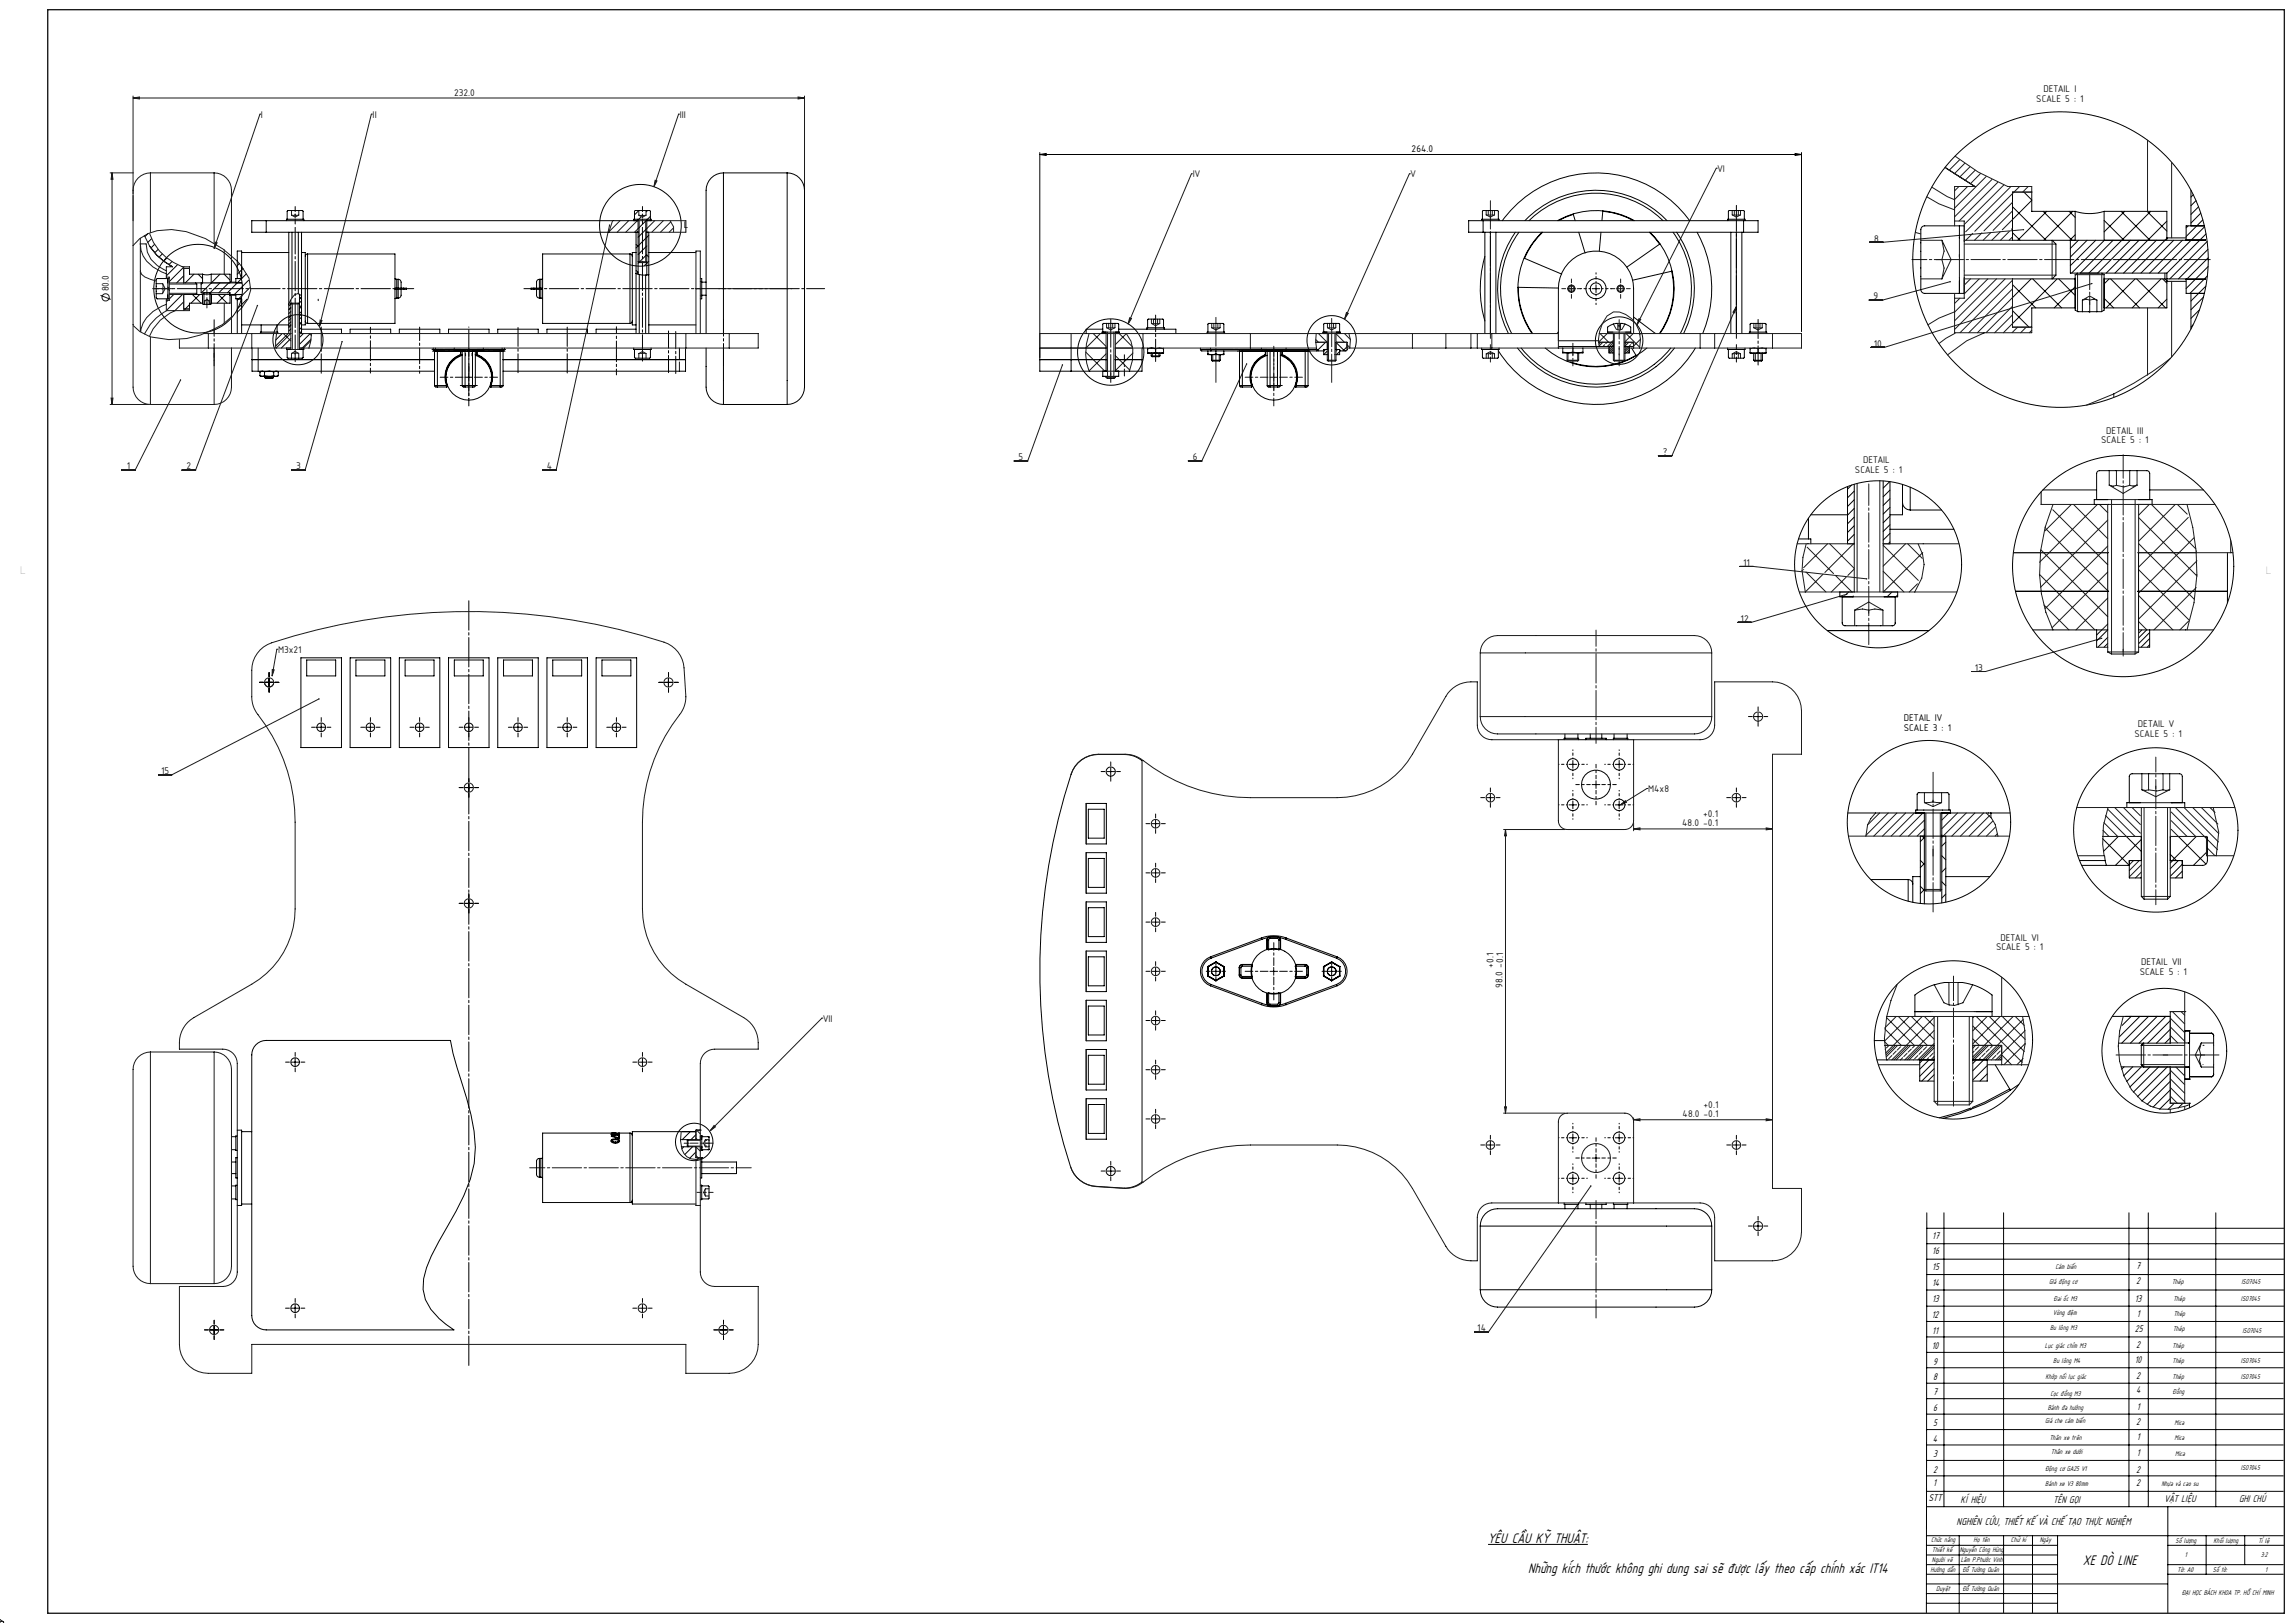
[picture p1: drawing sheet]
<svg xmlns="http://www.w3.org/2000/svg" width="1189mm" height="841mm" viewBox="0 0 1189 841" stroke-linecap="round" stroke-linejoin="round" font-family="sans-serif">
<defs><g id="words">
<g font-size="8">
<text x="771" y="799">YÊU CẦU KỸ THUẬT:</text>
<text x="792" y="815">Những kích thước không ghi dung sai sẽ được lấy theo cấp chính xác IT14</text>
<text x="1080" y="811">XE DÒ LINE</text>
</g>
<text font-size="5.8" x="1014" y="790">NGHIÊN CỨU, THIẾT KẾ VÀ CHẾ TẠO THỰC NGHIỆM</text>
<g font-size="5.6">
<text x="1002" y="642">17</text>
<text x="1002" y="650">16</text>
<text x="1002" y="658">15</text>
<text x="1107" y="658">7</text>
<text x="1107" y="665">2</text>
<text x="1001" y="666">14</text>
<text x="1001" y="674">13</text>
<text x="1107" y="674">13</text>
<text x="1001" y="683">12</text>
<text x="1108" y="683">1</text>
<text x="1002" y="691">11</text>
<text x="1107" y="690">25</text>
<text x="1001" y="699">10</text>
<text x="1107" y="699">2</text>
<text x="1002" y="707">9</text>
<text x="1107" y="706">10</text>
<text x="1002" y="715">8</text>
<text x="1107" y="715">2</text>
<text x="1002" y="723">7</text>
<text x="1107" y="722">4</text>
<text x="1002" y="731">6</text>
<text x="1108" y="731">1</text>
<text x="1002" y="739">5</text>
<text x="1107" y="738">2</text>
<text x="1002" y="747">4</text>
<text x="1108" y="746">1</text>
<text x="1002" y="755">3</text>
<text x="1108" y="754">1</text>
<text x="1002" y="763">2</text>
<text x="1107" y="763">2</text>
<text x="1002" y="770">1</text>
<text x="1107" y="770">2</text>
<text x="1000" y="778">STT</text>
<text x="1016" y="779">KÍ HIỆU</text>
<text x="1064" y="779">TÊN GỌI</text>
<text x="1122" y="779">VẬT LIỆU</text>
<text x="1161" y="779">GHI CHÚ</text>
</g>
<g font-size="5.5" fill="#191924">
<text x="10" y="298">L</text>
<text x="1174" y="298">L</text>
</g>
<g font-size="5.4" fill="#191924">
<text x="1059" y="48">DETAIL I</text>
<text x="235" y="49">232.0</text>
<text x="1055" y="53">SCALE 5 : 1</text>
<text x="135" y="61">I</text>
<text x="193" y="61">II</text>
<text x="352" y="61">III</text>
<text x="890" y="89">VI</text>
<text x="618" y="92">IV</text>
<text x="731" y="92">V</text>
<text x="971" y="125">8</text>
<text x="56" y="151" transform="rotate(-90 56 151)">80.0</text>
<text x="971" y="155">9</text>
<text x="971" y="180">10</text>
<text x="1092" y="225">DETAIL III</text>
<text x="1089" y="230">SCALE 5 : 1</text>
<text x="528" y="239">5</text>
<text x="618" y="239">6</text>
<text x="862" y="236">?</text>
<text x="966" y="240">DETAIL</text>
<text x="66" y="243">1</text>
<text x="97" y="243">2</text>
<text x="153" y="243">3</text>
<text x="283" y="243">4</text>
<text x="961" y="245">SCALE 5 : 1</text>
<text x="904" y="293">11</text>
<text x="902" y="322">12</text>
<text x="144" y="338">M3x21</text>
<text x="1024" y="348">13</text>
<text x="1108" y="377">DETAIL V</text>
<text x="1106" y="382">SCALE 5 : 1</text>
<text x="84" y="401">15</text>
<text x="854" y="410">M4x8</text>
<text x="883" y="423">+0.1</text>
<text x="872" y="428">48.0 -0.1</text>
<text x="1037" y="488">DETAIL VI</text>
<text x="1035" y="492">SCALE 5 : 1</text>
<text x="774" y="501" transform="rotate(-90 774 501)">+0.1</text>
<text x="1110" y="500">DETAIL VII</text>
<text x="1109" y="505">SCALE 5 : 1</text>
<text x="779" y="512" transform="rotate(-90 779 512)">98.0 -0.1</text>
<text x="427" y="529">VII</text>
<text x="883" y="574">+0.1</text>
<text x="872" y="579">48.0 -0.1</text>
<text x="766" y="690">14</text>
</g>
<g font-size="5.4">
<text x="732" y="79">264.0</text>
<text x="354" y="118">L</text>
<text x="987" y="374">DETAIL IV</text>
<text x="987" y="379">SCALE 3 : 1</text>
</g>
<g font-size="4">
<text x="1065" y="658">Cảm biến</text>
<text x="1062" y="665">GIá động cơ</text>
<text x="1126" y="666">Thép</text>
<text x="1162" y="665">ISO7045</text>
<text x="1064" y="674">Đai ốc M3</text>
<text x="1127" y="674">Thép</text>
<text x="1161" y="674">ISO7045</text>
<text x="1064" y="682">Vòng đệm</text>
<text x="1127" y="682">Thép</text>
<text x="1063" y="689">Bu lông M3</text>
<text x="1126" y="689">Thép</text>
<text x="1162" y="691">ISO7045</text>
<text x="1060" y="699">Lục giác chìm M3</text>
<text x="1126" y="698">Thép</text>
<text x="1064" y="706">Bu lông M4</text>
<text x="1126" y="706">Thép</text>
<text x="1161" y="706">ISO7045</text>
<text x="1060" y="715">Khớp nối lục giác</text>
<text x="1126" y="715">Thép</text>
<text x="1161" y="715">ISO7045</text>
<text x="1063" y="723">Cọc đồng M3</text>
<text x="1126" y="722">Đồng</text>
<text x="1061" y="731">Bánh đa hướng</text>
<text x="1060" y="737">Giá che cảm biến</text>
<text x="1127" y="738">Mica</text>
<text x="1062" y="746">Thân xe trên</text>
<text x="1127" y="746">Mica</text>
<text x="1063" y="754">Thân xe dưới</text>
<text x="1127" y="754">Mica</text>
<text x="1161" y="762">ISO7045</text>
<text x="1060" y="762">Động cơ GA25 V1</text>
<text x="1060" y="770">Bánh xe V3 80mm</text>
<text x="1120" y="770">Nhựa và cao su</text>
<text x="1001" y="799">Chức năng</text>
<text x="1023" y="799">Họ tên</text>
<text x="1042" y="799">Chữ kí</text>
<text x="1057" y="799">Ngày</text>
<text x="1128" y="799">Số lượng</text>
<text x="1147" y="799">Khối lượng</text>
<text x="1171" y="799">Tỉ lệ</text>
<text x="1001" y="809">Người vẽ</text>
<text x="1001" y="804">Thiết kế</text>
<text x="1016" y="804">Nguyễn Công Hùng</text>
<text x="1016" y="809">Lâm P.Phước Vinh</text>
<text x="1132" y="807">1</text>
<text x="1172" y="807">3:2</text>
<text x="1001" y="815">Hướng dẫn</text>
<text x="1017" y="815">Đỗ Tường Quân</text>
<text x="1129" y="815">Tờ: A0</text>
<text x="1147" y="815">Số tờ:</text>
<text x="1174" y="815">1</text>
<text x="1004" y="824">Duyệt</text>
<text x="1017" y="824">Đỗ Tường Quân</text>
<text x="1131" y="827">ĐẠI HỌC BÁCH KHOA TP. HỒ CHÍ MINH</text>
</g>
</g></defs>
<g fill="none" stroke="#191924" stroke-width=".52">
<path d="M69 51l3-1v1zM69 50v50M69 51h348M135 59l-24 70M135 59h.1M192 59l-26 110M192 59h.1M352 59l-13 38M352 59h.1M414 50l3 1h-3zM417 50v54M57 90h12"/>
<path d="M58 90v120M58 90l1 3h-1zM340 93l1 1-2 3zM618 90l-33 78M618 90h.1M730 90l-33 75M730 90h.1M890 87l-42 81M890 87h.1M69 101v13M151 111h2M151 109v2"/>
<path d="M151 111l2 2 2-2M153 111h2M153 111h.1M155 109v2M316 117l-28 127h-7M318 114l-2 6M331 114h24M331 112h2M331 109v3M331 112l2 1 2-1M331 114v22M333 112h2"/>
<path d="M333 111v1M333 118v3M335 114v22M335 109v3M347 114l2 4v2M417 105v13M770 111h1M770 109v2M770 111l2 2 3-2M771 111h2M771 109v2M773 109v2"/>
<path d="M775 109v2M775 111h-2M898 111h1M898 109v2M898 111l2 2 2-2M899 109v2M899 111h2M901 109v2M902 109v2M902 111h-1M1049 119l-73 7h-7M69 127a22 22 0 0 1 20-8 51 51 0 0 1 40 25 16 16 0 0 1-6 18"/>
<path d="M112 125l1 1-2 3zM331 136h4M335 136h-4M335 120h20M996 125h11M1003 135h4M1007 125l1 5-1 5M1007 135l1 4-1 6M1007 125l4 10-4 10M1016 123v21M1018 126h48M1018 125v27"/>
<path d="M1064 125v20M52 153l5 2M81 147h3M81 152h3M84 147v3M84 150v2M84 150h1M84 147l2 3-2 2M87 147v5M87 149l1 1M87 150h1M88 147v6"/>
<path d="M88 147h14M88 152h14M105 152h4M106 152v6M106 156h1M106 156l1-1 1 1M106 156v2M107 156h1M107 156v2M108 156v2M109 152v6M133 158l-32 86h-7"/>
<path d="M151 158h4M152 157v24M154 157v24M156 153h-1a4 4 0 0 0-5 3v2M812 150h4M814 148v4M838 150h4M840 148v4M900 159l-33 77h-7M900 159l-1 3h-1zM996 145h11M1011 146l-35 9h-7"/>
<path d="M1018 143h48M1076 142h1v19M1076 142h15M1076 142v3M1079 156l4-3 4 3-2-1zM1083 156v2M1084 147l-107 33h-7M1087 156v6M1091 142h-2v19M1091 142v2M120 164a46 46 0 0 1-42 11l-5-3-4-3M143 173v7"/>
<path d="M151 163l-1 1M161 173l-1 7M166 166h1l-1 3zM177 177l-19 67h-7M539 173h32M564 173a27 27 0 0 0 0 19M573 173h5M573 172h5M574 168v2M574 170l2 1 2-1M574 170h1M574 172v24"/>
<path d="M575 168v2M577 168v2M577 170h-2M577 172v24M578 168v2M578 170h-1M584 173a19 19 0 0 1 1 19M586 165l-1 3zM597 165v3M597 168l2 1 2-1M597 168h1M598 165v3"/>
<path d="M598 168h2M600 165v3M601 165v3M601 168h-1M628 168v2M628 170l2 1 2-1M628 170h1M629 168v2M629 170h2M631 168v2M632 168v2M632 170h-1"/>
<path d="M682 173v4l1 5M688 172h5M688 173h4v14h-4zM688 168v2M688 170l2 1 2-1M688 170h1M689 173v14M689 168v2M691 168v2M691 170h-2M692 173v14M692 168v2"/>
<path d="M692 170h-1M698 162h1l-2 3zM699 173l1 3v4M829 180a20 20 0 0 1 4-16 9 9 0 0 1 13 1 15 15 0 0 1 4 15M836 172h6M836 173h7M836 168l2 3h1h2l1-3M836 179v8M837 173v14M839 171v-3h1v3M839 168v1M842 173v14"/>
<path d="M842 179v8M849 165l1 1-2 2zM909 168v2M909 170l2 1 2-1M909 170h1M910 168v2M910 170h2M912 168v2M913 170h-1M913 168v2M94 197l-24 47h-7M111 183v2"/>
<path d="M134 186v6M151 181h4M151 180v1M151 183h2M151 183l2-1 2 1M151 183v3M153 183h2M153 183v1M155 183v3M155 180v1M241 183v1M243 189v4"/>
<path d="M245 183v1M331 183h2M331 183v3M331 183l2-1 2 1M333 183h2M333 183v1M335 183v3M352 188v4M551 189l-18 50h-7M572 192h8M572 195h8M573 195v1"/>
<path d="M573 196h1M573 196h5M576 193v2M578 195v1M578 196h.1M595 180h2M595 183h8M597 183v2M601 183v2M601 180h-4M603 180h-2M629 184v3"/>
<path d="M632 184v3M646 189l-23 50h-7M658 195h4M660 193v4M686 181h.1M694 181h.1M770 183l2-1 3 1M770 183v3M771 183v3M771 183h-1M771 183h2M773 183h2"/>
<path d="M773 183v3M775 183v3M810 182v-2h10v2M812 187h.1M812 187h6M812 183v4M812 187h1M813 183v4M813 187h5M814 188h.1M815 183v1M815 180v2"/>
<path d="M818 183v4M818 187h.1M834 180v2M836 187h6M836 187h1M837 187h5M839 180v1M839 183v1M842 187h.1M844 180v2M898 183v3M898 183l2-1 2 1"/>
<path d="M899 183v3M899 183h-1M899 183h2M901 183h1M901 183v3M902 183v3M910 183v4M913 183v4M57 210h20M58 206h1l-1 4zM963 251v56M974 249v58"/>
<path d="M1092 259h16M1093 251l2 1h2M1093 244v7M1093 251l7 5 8-5M1094 259v80l-2-1M1097 252h4h3M1097 244v8M1104 244v8M1107 259v80l1-1M1108 251l-2 1h-2M1108 244v7M1058 261h27"/>
<path d="M1064 261a79 79 0 0 0 0 65M1092 261h16M1134 261a107 107 0 0 1 0 65M902 294h7l58 6M936 282l-2 7v7l2 11M994 282a22 22 0 0 1-2 25M957 308l-49 14h-7M961 309h16M961 307h15M961 316h4h4M961 316l8-4 7 4M961 316v8"/>
<path d="M969 316h3h4M969 316v2M976 316v8M143 336h.1M143 336l-2 14M1087 335h5M1089 331l-60 17h-7M1092 326v12M1092 338h16M1100 336v2M1108 326v9M1108 335v3"/>
<path d="M1108 335h6M141 347h1l-1 3zM165 362l-76 39h-7M840 417l2-2 1 1zM854 409l-14 8M854 409h.1M997 411v5M997 416l5 2 4-2M1002 416h-5M1002 416h4M1002 415v1M1006 411v5"/>
<path d="M1109 416h17M1110 409h4M1110 401v8M1110 409l7 4 8-4M1111 418v48M1114 409l4 1 3-1M1114 401v8M1117 407v2M1121 401v8M1123 418v48M1125 409h-4M1125 401v8"/>
<path d="M1125 418v47h-15v-47h15M779 430h32M780 430l1 3h-1zM780 430v147M847 430l3-1v1zM847 426v5M847 430h72M915 429l4 1h-4zM958 433h39M972 421l-2 3-2 3-1 6M997 433v1M998 421v41"/>
<path d="M1006 421v41M1006 433v1M1006 433h35M1030 421l2 3 2 3 2 6M1002 440v4M1106 446l-2 2M1109 446l-5 5M1110 448l-6 6M1110 452l-3 3M998 462l-1-1h9v1M998 462h8M983 510a65 65 0 0 0-5 39"/>
<path d="M1003 510l5 10 2 1h3l4-1 5-10M1013 512v2M426 528l-58 58M426 528h.1M1002 524h21M1002 527h20M1004 527v46M1010 521v-12h5v12M1021 527v46M1048 527l1 7 1 7-2 11M1100 527a40 40 0 0 0 10 43l4 3 5 2h6M1135 540v13"/>
<path d="M1002 549v22M1022 549v22M1110 542h22M1110 552h22M1111 540v13M1121 547h3M1132 540v13M1138 547h2M1141 540l-1 4 1 3-1 2 1 4M1141 540h6M1141 547h2M1141 540l-3 7 3 6"/>
<path d="M1141 553h6M1147 542v10M779 577h32M780 574h1l-1 3zM847 579v1M915 580h4l-4 1zM1002 571h20M1002 571l2 2M1004 573h17M1022 571l-1 2M1023 574l-2 1M1135 572l-3 1"/>
<path d="M353 586a13 13 0 0 0 3 13 8 8 0 0 0 8 1M355 592h2M356 591h7M356 594h7M357 591v3M361 591h2v3h-2M364 590v4M366 591h1M366 591l-1 1 1 2M366 594h1M366 591v3M366 592h1"/>
<path d="M370 583l1 1-3 2zM847 580h3v1zM847 580h72M366 616h1M366 616l-1 2 1 2M366 620h1M366 616v4M825 615l-54 75h-7M0 839h.1M0 839l2 1M0 840h.1M0 840h2"/>
<path d="M0 840v1M2 840v1"/>
<circle cx="55" cy="154" r="1.9"/>
<circle cx="814" cy="150" r="1.4"/>
<circle cx="840" cy="150" r="1.4"/>
</g>
<g fill="none" stroke="#000" stroke-width=".52">
<path d="M539 79v106M930 80h4l-4 1zM934 79v93M539 80h3v1zM539 80h395M151 160l-1 1M151 158l-1 1M156 156l-1 1M156 154l-1 1M156 159l-1 1M825 150h4M827 148v4"/>
<path d="M146 173l-3 3M149 173l-6 6M151 175l-5 5M151 170l-1 2M151 169l-1 1M151 167l-1 1M151 165l-1 1M151 161l-1 1M156 170l-1 1M156 161l-1 1M156 164l-1 1M156 167l-1 1"/>
<path d="M157 173l-2 2M161 173l-6 5M161 176l-4 4M835 180h-1M836 180l-2 2M843 180h-1M844 180l-2 1M844 180l-2 2M241 195h4M243 193v4M687 181l-1 1M688 182l-2 2"/>
<path d="M688 183v1M693 181l-1 1M694 182l-1 2M836 180l-2 3M836 181l-1 2M836 182v1M844 181l-1 2M844 182v1M1089 326l-2 3M1092 326l-5 6M1092 330l-5 5M1092 333l-1 2"/>
<path d="M1110 326l-2 2M1113 326l-5 5M1114 328l-6 6M1114 331l-4 4M1114 334l-1 1M137 354h4M139 352v4M344 354h4M346 352v4M164 377h4M166 375v4M190 377h4"/>
<path d="M192 375v4M215 377h4M217 375v4M241 377h4M243 375v4M266 377h4M268 375v4M292 377h4M294 375v4M317 377h4M319 375v4M909 371h4"/>
<path d="M911 369v4M574 400h4M576 398v4M813 396h4M815 394v4M837 396h4M839 394v4M241 408h4M243 406v4M770 413h4M772 411v4M813 417h4"/>
<path d="M815 415v4M825 407h4M827 405v4M837 417h4M839 415v4M898 413h4M900 411v4M597 427h4M599 425v4M597 452h4M599 450v4M1110 454l-1 1"/>
<path d="M1126 446l-1 1M1129 446l-4 4M1131 448l-6 6M1131 451l-3 4M241 468h4M243 466v4M597 478h4M599 476v4M597 503h4M599 501v4M628 503h4M630 501v4"/>
<path d="M658 503h4M660 501v4M688 503h4M690 501v4M597 529h4M599 527v4M151 550h4M153 548v4M331 550h4M333 548v4M597 554h4M599 552v4"/>
<path d="M997 549l-2 2M1000 549l-5 5M1002 550l-7 8M1002 554l-6 6M1002 557l-3 3M1024 549l-2 2M1028 549l-6 6M1030 552l-8 8M1030 556l-4 4M597 580h4M599 578v4M770 593h4"/>
<path d="M772 591v4M813 590h4M815 588v4M827 598v4M837 590h4M839 588v4M898 593h4M900 591v4M574 607h4M576 605v4M813 611h4M815 609v4"/>
<path d="M825 600h4M837 611h4M839 609v4M909 635h4M911 633v4M999 636h185M999 628l-1 208M1008 628v153M1038 628v153M1103 628v153M1113 628v153M1148 628v153"/>
<path d="M999 652h185M999 644h185M151 678h4M153 676v4M331 678h4M333 676v4M999 677h185M999 668h185M999 660h185M109 689h4M111 687v4M373 689h4"/>
<path d="M375 687v4M998 693h185M998 685h185M998 717h185M998 701h185M998 709h185M998 725h185M998 733h185M998 757h185M998 741h185M998 749h185M998 773h185"/>
<path d="M998 765h185M998 796h185M999 781h185M1015 796v40M1038 796v40M1053 796v40M1066 796v40M1124 781v55M1143 796v20M1163 796v15M771 800h52M998 801h68"/>
<path d="M998 816h68M998 811h68M998 806h68M1123 816h60M1123 811h60M1124 801h60M998 821h125M998 826h68M998 831h68"/>
<circle cx="332" cy="117" r="21"/>
<circle cx="103" cy="150" r="23"/>
<circle cx="154" cy="176" r="13"/>
<circle cx="690" cy="176" r="13"/>
<circle cx="839" cy="176" r="12"/>
<circle cx="576" cy="182" r="17"/>
<circle cx="360" cy="592" r="10"/>
</g>
<path d="M240 195h-12M243 192v-11M243 198v12M246 195h12M657 503h-12M660 500v-12M660 506v12M663 503h12" fill="none" stroke="#000" stroke-width=".52" stroke-dasharray="15.2 1.3 1.3 1.3" stroke-dashoffset="11.2"/>
<path d="M427 150h-155" fill="none" stroke="#000" stroke-width=".52" stroke-dasharray="15.2 1.3 1.3 1.3" stroke-dashoffset="5.9"/>
<path d="M80 150h134" fill="none" stroke="#000" stroke-width=".52" stroke-dasharray="15.2 1.3 1.3 1.3" stroke-dashoffset="7"/>
<path d="M192 184v9M247 200h-8" fill="none" stroke="#000" stroke-width=".52" stroke-dasharray="15.2 1.3 1.3 1.3" stroke-dashoffset="12.7"/>
<path d="M192 184v-14M239 181h-15M262 181h-15" fill="none" stroke="#000" stroke-width=".52" stroke-dasharray="15.2 1.3 1.3 1.3" stroke-dashoffset="7.4"/>
<path d="M243 169v38" fill="none" stroke="#000" stroke-width=".52" stroke-dasharray="15.2 1.3 1.3 1.3" stroke-dashoffset="-1.4"/>
<path d="M224 182h17M245 182h17" fill="none" stroke="#000" stroke-width=".52" stroke-dasharray="15.2 1.3 1.3 1.3" stroke-dashoffset="8.7"/>
<path d="M236 181h14" fill="none" stroke="#000" stroke-width=".52" stroke-dasharray="15.2 1.3 1.3 1.3" stroke-dashoffset="9.9"/>
<path d="M250 182h-14" fill="none" stroke="#000" stroke-width=".52" stroke-dasharray="15.2 1.3 1.3 1.3" stroke-dashoffset="10.2"/>
<path d="M294 193v-23M911 189v-23" fill="none" stroke="#000" stroke-width=".52" stroke-dasharray="15.2 1.3 1.3 1.3" stroke-dashoffset="5.3"/>
<path d="M319 184v-15" fill="none" stroke="#000" stroke-width=".52" stroke-dasharray="15.2 1.3 1.3 1.3" stroke-dashoffset="7.5"/>
<path d="M319 184v10" fill="none" stroke="#000" stroke-width=".52" stroke-dasharray="15.2 1.3 1.3 1.3" stroke-dashoffset="12.2"/>
<path d="M268 193v-23" fill="none" stroke="#000" stroke-width=".52" stroke-dasharray="15.2 1.3 1.3 1.3" stroke-dashoffset="5.4"/>
<path d="M375 187v-21M599 184v-21" fill="none" stroke="#000" stroke-width=".52" stroke-dasharray="15.2 1.3 1.3 1.3" stroke-dashoffset="6.6"/>
<g fill="none" stroke="#000" stroke-width=".52" stroke-dasharray="15.2 1.3 1.3 1.3">
<path d="M111 187v3M375 187v3M599 184v3M136 354h-2M139 351v-2M139 357v2M142 354h2M343 354h-2M346 351v-2M346 357v2M349 354h2M163 377h-2"/>
<path d="M166 374v-2M166 380v2M169 377h2M189 377h-2M192 374v-2M192 380v2M195 377h2M214 377h-2M217 374v-2M217 380v2M220 377h2M240 377h-2"/>
<path d="M243 374v-2M243 380v2M246 377h2M265 377h-2M268 374v-2M268 380v2M271 377h2M291 377h-2M294 374v-2M294 380v2M297 377h2M316 377h-2"/>
<path d="M319 374v-2M319 380v2M322 377h2M908 371h-2M911 368v-2M911 374v2M914 371h2M573 400h-2M576 397v-2M579 400h2M240 408h-2M243 405v-2"/>
<path d="M243 411v2M246 408h2M576 403v2M769 413h-2M772 410v-2M772 416v2M775 413h2M897 413h-2M900 410v-2M900 416v2M903 413h2M596 427h-2"/>
<path d="M599 424v-2M599 430v2M602 427h2M596 452h-2M599 449v-2M599 455v2M602 452h2M240 468h-2M243 465v-2M243 471v2M246 468h2M596 478h-2"/>
<path d="M599 475v-2M602 478h2M599 481v2M596 503h-2M599 500v-2M599 506v2M602 503h2M627 503h-2M630 500v-2M630 506v2M633 503h2M687 503h-2"/>
<path d="M690 500v-2M690 506v2M693 503h2M596 529h-2M599 526v-2M599 532v2M602 529h2M150 550h-2M153 547v-2M153 553v2M156 550h2M330 550h-2"/>
<path d="M333 547v-2M333 553v2M336 550h2M596 554h-2M599 551v-2M599 557v2M602 554h2M596 580h-2M599 577v-2M602 580h2M599 583v2M769 593h-2"/>
<path d="M772 590v-2M772 596v2M775 593h2M897 593h-2M900 590v-2M900 596v2M903 593h2M573 607h-2M576 604v-2M576 610v2M579 607h2M908 635h-2"/>
<path d="M911 632v-2M911 638v2M914 635h2M150 678h-2M153 675v-2M156 678h2M330 678h-2M333 675v-2M336 678h2M108 689h-2M111 686v-2M111 692v2"/>
<path d="M114 689h2M153 681v2M333 681v2M372 689h-2M375 686v-2M375 692v2M378 689h2"/>
</g>
<path d="M111 187v-21" fill="none" stroke="#000" stroke-width=".52" stroke-dasharray="15.2 1.3 1.3 1.3" stroke-dashoffset="6.7"/>
<path d="M153 118v69" fill="none" stroke="#000" stroke-width=".52" stroke-dasharray="15.2 1.3 1.3 1.3" stroke-dashoffset="1.4"/>
<path d="M153 107v9M333 116v-9M900 179v9" fill="none" stroke="#000" stroke-width=".52" stroke-dasharray="15.2 1.3 1.3 1.3" stroke-dashoffset="12.6"/>
<path d="M333 118v69M657 181h-32" fill="none" stroke="#000" stroke-width=".52" stroke-dasharray="15.2 1.3 1.3 1.3" stroke-dashoffset="1.5"/>
<path d="M346 193v-22M350 194v-22" fill="none" stroke="#000" stroke-width=".52" stroke-dasharray="15.2 1.3 1.3 1.3" stroke-dashoffset="6.3"/>
<path d="M217 193v-6" fill="none" stroke="#000" stroke-width=".52" stroke-dasharray="15.2 1.3 1.3 1.3" stroke-dashoffset="14.1"/>
<path d="M217 187v-17" fill="none" stroke="#000" stroke-width=".52" stroke-dasharray="15.2 1.3 1.3 1.3" stroke-dashoffset="8.3"/>
<path d="M166 193v-24" fill="none" stroke="#000" stroke-width=".52" stroke-dasharray="15.2 1.3 1.3 1.3" stroke-dashoffset="5.2"/>
<path d="M243 709v-399" fill="none" stroke="#000" stroke-width=".52" stroke-dasharray="15.2 1.3 1.3 1.3" stroke-dashoffset="-1"/>
<path d="M658 200h7" fill="none" stroke="#000" stroke-width=".52" stroke-dasharray="15.2 1.3 1.3 1.3" stroke-dashoffset="14"/>
<path d="M679 182h-38" fill="none" stroke="#000" stroke-width=".52" stroke-dasharray="15.2 1.3 1.3 1.3" stroke-dashoffset="-1.6"/>
<path d="M583 184v11" fill="none" stroke="#000" stroke-width=".52" stroke-dasharray="15.2 1.3 1.3 1.3" stroke-dashoffset="11.6"/>
<path d="M576 198v-32" fill="none" stroke="#000" stroke-width=".52" stroke-dasharray="15.2 1.3 1.3 1.3" stroke-dashoffset=".8"/>
<path d="M900 106v69" fill="none" stroke="#000" stroke-width=".52" stroke-dasharray="15.2 1.3 1.3 1.3" stroke-dashoffset="1.7"/>
<path d="M824 150h-5M827 147v-6M827 153v5M830 150h5" fill="none" stroke="#000" stroke-width=".52" stroke-dasharray="15.2 1.3 1.3 1.3" stroke-dashoffset="14.5"/>
<g fill="none" stroke="#000" stroke-width=".52" stroke-dasharray="15.2 1.3 1.3 1.3" stroke-dashoffset="14.9">
<path d="M812 396h-4M815 393v-4M815 399v5M818 396h5M836 396h-4M839 393v-4M839 399v5M842 396h5M812 417h-4M815 414v-4M818 417h5M836 417h-4"/>
<path d="M839 414v-4M842 417h5M815 420v5M839 420v5M812 590h-4M815 587v-5M815 593v4M818 590h5M836 590h-4M839 587v-5M839 593v4M842 590h5"/>
<path d="M812 611h-4M815 608v-5M815 614v4M818 611h5M836 611h-4M839 608v-5M839 614v4M842 611h5"/>
</g>
<path d="M824 407h-7M827 404v-8M827 410v7M830 407h8M827 597v-7M824 600h-7M827 603v8M830 600h8" fill="none" stroke="#000" stroke-width=".52" stroke-dasharray="15.2 1.3 1.3 1.3" stroke-dashoffset="13.4"/>
<path d="M839 190v-24" fill="none" stroke="#191924" stroke-width=".52" stroke-dasharray="15.2 1.3 1.3 1.3" stroke-dashoffset="5.2"/>
<path d="M815 178v12" fill="none" stroke="#191924" stroke-width=".52" stroke-dasharray="15.2 1.3 1.3 1.3" stroke-dashoffset="11.3"/>
<path d="M660 179v23" fill="none" stroke="#191924" stroke-width=".52" stroke-dasharray="15.2 1.3 1.3 1.3" stroke-dashoffset="5.7"/>
<path d="M630 164v34" fill="none" stroke="#191924" stroke-width=".52" stroke-dasharray="15.2 1.3 1.3 1.3" stroke-dashoffset=".3"/>
<path d="M690 165v33" fill="none" stroke="#191924" stroke-width=".52" stroke-dasharray="15.2 1.3 1.3 1.3" stroke-dashoffset=".6"/>
<path d="M811 150h-2M814 147v-2M814 153v2M817 150h2M837 150h-2M840 147v-2M840 153v2M843 150h2" fill="none" stroke="#191924" stroke-width=".52" stroke-dasharray="15.2 1.3 1.3 1.3"/>
<path d="M657 195h-12M660 192v-11M660 198v12M663 195h12M370 592h-12" fill="none" stroke="#191924" stroke-width=".52" stroke-dasharray="15.2 1.3 1.3 1.3" stroke-dashoffset="11.2"/>
<path d="M372 150h38" fill="none" stroke="#191924" stroke-width=".52" stroke-dasharray="15.2 1.3 1.3 1.3" stroke-dashoffset="-1.9"/>
<path d="M107 160v-10" fill="none" stroke="#191924" stroke-width=".52" stroke-dasharray="15.2 1.3 1.3 1.3" stroke-dashoffset="12.4"/>
<path d="M274 605h115" fill="none" stroke="#191924" stroke-width=".52" stroke-dasharray="15.2 1.3 1.3 1.3" stroke-dashoffset="7.3"/>
<path d="M361 618h9" fill="none" stroke="#191924" stroke-width=".52" stroke-dasharray="15.2 1.3 1.3 1.3" stroke-dashoffset="13"/>
<path d="M772 104v71" fill="none" stroke="#191924" stroke-width=".52" stroke-dasharray="15.2 1.3 1.3 1.3" stroke-dashoffset=".5"/>
<path d="M772 188v-9" fill="none" stroke="#191924" stroke-width=".52" stroke-dasharray="15.2 1.3 1.3 1.3" stroke-dashoffset="12.6"/>
<path d="M1096 135h50" fill="none" stroke="#191924" stroke-width=".52" stroke-dasharray="15.2 1.3 1.3 1.3" stroke-dashoffset="1.7"/>
<path d="M991 135h134M1117 469v-77" fill="none" stroke="#191924" stroke-width=".52" stroke-dasharray="15.2 1.3 1.3 1.3" stroke-dashoffset="7.5"/>
<path d="M1083 162v-20" fill="none" stroke="#191924" stroke-width=".52" stroke-dasharray="15.2 1.3 1.3 1.3" stroke-dashoffset="7.1"/>
<path d="M969 334v-83" fill="none" stroke="#191924" stroke-width=".52" stroke-dasharray="15.2 1.3 1.3 1.3" stroke-dashoffset="4.1"/>
<path d="M1100 340v-104" fill="none" stroke="#191924" stroke-width=".52" stroke-dasharray="15.2 1.3 1.3 1.3" stroke-dashoffset="3.1"/>
<path d="M1002 399v74" fill="none" stroke="#191924" stroke-width=".52" stroke-dasharray="15.2 1.3 1.3 1.3" stroke-dashoffset="-.8"/>
<path d="M1096 547h55" fill="none" stroke="#191924" stroke-width=".52" stroke-dasharray="15.2 1.3 1.3 1.3" stroke-dashoffset="-.5"/>
<path d="M1013 506v67" fill="none" stroke="#191924" stroke-width=".52" stroke-dasharray="15.2 1.3 1.3 1.3" stroke-dashoffset="2.5"/>
<path d="M827 385v-58" fill="none" stroke="#191924" stroke-width=".52" stroke-dasharray="15.2 1.3 1.3 1.3" stroke-dashoffset="6.8"/>
<path d="M827 683v-61" fill="none" stroke="#191924" stroke-width=".52" stroke-dasharray="15.2 1.3 1.3 1.3" stroke-dashoffset="5.8"/>
<path d="M79 150h10" fill="none" stroke="#191924" stroke-width=".52" stroke-dasharray="15.2 1.3 1.3 1.3" stroke-dashoffset="11.9"/>
<path d="M25 5h1159v831h-1159z" fill="none" stroke="#191924" stroke-width=".7"/>
<g fill="#191924">
<path d="M93 197h1zM133 158l1 1zM316 117v-1zM141 347h1l-1 3zM550 189h1zM646 188v1zM824 614l1 1z"/>
<path d="M340 93l1 1-2 3zM112 125l1 1-2 3zM166 166h1l-1 3zM900 159l-1 3h-1zM586 165l-1 3zM370 583l1 1-3 2zM698 162h1l-2 3zM849 165l1 1-2 2zM840 417l2-2 1 1zM967 300h1zM1089 331h1z"/>
<path d="M69 51l3-1v1zM414 50l3 1h-3z"/>
</g>
<path d="M539 80h3v1zM930 80h4l-4 1z" fill="#000"/>
<g fill="#191924">
<path d="M58 90l1 3h-1zM58 206h1l-1 4z"/>
<path d="M780 430l1 3h-1zM780 574h1l-1 3z"/>
<path d="M847 430l3-1v1zM915 429l4 1h-4zM847 580h3v1zM915 580h4l-4 1z"/>
</g>
<g fill="none" stroke="#000" stroke-width=".52">
<path d="M375 90a10 10 0 0 0-9 12v71M375 90v83M375 90h33M408 90a10 10 0 0 1 9 12v93a15 15 0 0 1-4 13l-5 2M408 90v120M138 114h-8v6h8M138 114h193v28M138 114v6M148 114h9M149 114v-5h8v5M328 114h9h-2M329 114v-5h8v5"/>
<path d="M331 109l-2 2M332 113l-1 1M335 114l-4 4M335 118l-4 5M335 114v29M336 109l-1 1M337 112l-1 2M355 114v6M77 121l-2 2M79 124l-2 2M80 127l-2 1M82 129l-2 2"/>
<path d="M84 132l-2 1M86 138h.1M87 134l-2 1M89 136l-1 1M92 137l-6 6M95 138l-7 8M124 137l-1 1M125 131h25M126 139l-3 3M138 120h193M150 120v53h1M151 120v34"/>
<path d="M155 120v32M156 131h2v37h-2M156 120v53h-1M159 132l-1 1M159 132h46v36h-46M159 132v36M327 132l1 1M327 132h-46v36h46M327 132v36M330 131h-2v37h2M330 127l1 1M330 120v53"/>
<path d="M335 132l1 1M335 127l-4 5M335 132l-4 4M335 120h1v53M336 122l-6 6M336 135l-2 3M336 131h25M87 144v3M87 152v3M87 156h-1M88 144h-6l-1 1v10h7M90 153l-2 2"/>
<path d="M95 153l-9 8M95 156l-4 5M95 143l-3 4M98 158l-3 3M100 153l4 4M101 142l-5 5M101 147h1v5l-1 1M103 142l2 2M104 153l-5 4M104 147v5h15v1M105 142h4M105 142v5h-1"/>
<path d="M105 142h-7v-3h-3v8h30M105 153h-10v7h3v-3h7M106 152h-1v5l4 1v-1v-5M109 142v5M109 153h10M109 142h10v4M113 153l5 4M114 142l-10 10M114 147l-5 5M116 142l3 3M117 153l-4 4M118 147l-5 5"/>
<path d="M119 152v1M119 153h.1M119 146v1M119 146h3M119 153h3M119 153v4h-10M119 153h6M122 153v2h3v18M123 144v-14h2v14h-3v3M123 155v18M125 147h.1M125 153h.1"/>
<path d="M128 142l-10 10M128 155l-5 5M129 145l-8 8M129 149l-6 7M151 158v-1l4 1M151 155v18M151 159l-1 1M155 152v21M156 154l-1 1M156 158l-1 1M165 155v1M205 144l1 1"/>
<path d="M205 150h4M205 149h4M206 154l-1 1M206 150v4M206 145v4M206 154h.1M206 145h.1M206 145l2 1v3M208 150v3l-2 1M209 149h2v1h-2M209 149v1M277 149h-2v1h2"/>
<path d="M277 150h4M277 149h4M277 149v1M278 150v3l2 1M280 145l-2 1v3M280 145v4M280 150v4M280 154h.1M280 145h.1M280 154l1 1M281 144l-1 1M330 140l1 1"/>
<path d="M330 142h1M331 141l-1 1M331 142l4 1M331 142v31M335 143v30M336 142l-1 1M363 144h1v2M363 153h1M363 146h1M364 146v7M364 146h2M364 153h2"/>
<path d="M364 153v2h-1M125 168h25M135 173v-1h9v1M135 168v4M144 168v4M151 164l-1 1M151 168l-1 1M151 173h.1M156 171h21v2M156 163l-1 1M156 167l-1 1M156 172l-1 1"/>
<path d="M158 166l1 2M181 173v-2h21v2M207 173v-2h21v2M232 173v-2h21v2M258 173v-2h21v2M283 173v-2h21v2M328 166l-1 2M330 171h-21v2M336 168h25M131 186h3M131 180v12h94M134 186h91"/>
<path d="M134 180v6M135 193h2M135 195h1M135 193v2M135 192v1M136 195h3M137 193h5M137 195h-1M137 195h2M137 193v2M137 196h5M137 196h1h4"/>
<path d="M137 195v1M139 195h4M142 195v1M142 193h2M142 195h1M142 195h-3M142 193v2M144 192v1M144 195h-1M144 193v2M149 181v5h8v-1M151 180h-3v1h3"/>
<path d="M155 180h2v1h-2M157 180l-1 1M157 185h.1M157 181v4M225 181v1M225 181h1M225 180v1M225 182h.1M225 182h1M225 200h2M225 200l2 1M225 182v18"/>
<path d="M226 182h.1M226 181v1M226 182h1M226 181h9M226 180v1M226 182h10M227 182h.1M227 200v1M227 182h12M227 200h4M227 182v18M231 192h1"/>
<path d="M231 200h1M232 200h.1M232 200h-1M235 186h.1M235 181l1 1M235 181h16M235 180v1M236 182h14M239 182h.1M239 184h.1M239 184a12 12 0 0 0-8 16M239 182v2"/>
<path d="M239 184a12 12 0 0 0-7 16M239 182h1M240 184a12 12 0 0 0-7 18 12 12 0 0 0 20 0 12 12 0 0 0-7-18M240 182h1M240 200h1M240 200l1 1M240 182v18M241 182h.1M241 200v1M241 182h4M241 182v18M241 200h4"/>
<path d="M245 182h.1M245 182h1M245 200v1M245 200h1M245 182v18M246 184h1M246 200l-1 1M246 182v18M247 184h.1M247 182h-1M247 182h.1M247 182v2"/>
<path d="M247 184a12 12 0 0 1 7 16M247 184a12 12 0 0 1 8 16M247 182h12M250 182h10M251 181l-1 1M251 181h9M251 186h.1M251 180v1M254 200h.1M254 200h1M254 192h1M255 200h-1"/>
<path d="M255 200h4M259 182h.1M259 182h1M259 200v1M259 200h2M259 182v18M260 182h.1M260 181v1M260 181h1M260 180v1M261 182h-1M261 200l-2 1"/>
<path d="M261 186h91M261 182v18M261 182h.1M261 181v1M261 180v1M328 180v1h9v-1M329 181v4v1h8v-5M352 186h3M352 180v6M355 180v12h-94M366 180v15a16 16 0 0 0 3 12 9 9 0 0 0 6 3M375 180v30"/>
<path d="M227 201h4M232 200l-1 1M241 201h4M254 200v1M254 201h5M375 210h33M142 354a2.4 2.4 0 0 1-2 2 2.4 2.4 0 0 1-3-2M156 341h21v46h-21zM159 342h15v8h-15zM181 341h21v46h-21zM184 342h15v8h-15zM207 341h21v46h-21z"/>
<path d="M210 342h15v8h-15zM232 341h21v46h-21zM235 342h15v8h-15zM258 341h21v46h-21zM261 342h15v8h-15zM283 341h21v46h-21zM286 342h15v8h-15zM309 341h21v46h-21zM312 342h15v8h-15zM133 541l2-1 3-1h95l4 14a166 166 0 0 1 9 42 67 67 0 0 1-10 33 211 211 0 0 0-15 29 22 22 0 0 0 7 26l7 6h-97a7 7 0 0 1-8-7v-135l1-3zM120 596h2M120 589h2"/>
<path d="M123 600h-1v10h1M123 586h2v39h-2zM123 589h-1v7h1M125 586h5M281 600h-1M317 589l4 1v-2v2zM317 588h2M317 588h.1M317 588h1M317 587h-36v36h46M317 587h1M317 591l1 1"/>
<path d="M317 591a2.2 2.2 0 0 1 3 0h1M317 587h.1M317 587h2M318 588h-1M318 588h.1M318 592h1M318 592h.1M318 587h1M319 588h-1M319 588h.1M319 590h1a1 1 0 0 1 1 1 1 1 0 0 1-1 1h-1M319 590h-1a1.1 1.1 0 0 0-1 1 1.1 1.1 0 0 0 1 1h1"/>
<path d="M319 590l-2 1v1M319 590l1 1 1 1M319 590h.1M319 592h.1M319 588h1M320 588h.1M320 592h-1M320 592h.1M320 588h1M321 587h.1M321 590h.1M321 589h.1"/>
<path d="M321 588h-1M321 588h.1M321 591l-1 1M321 588h-2M327 587l1 1M327 587h-9M327 587v36M328 587h-1M353 591h8v-5h-33v38h33M353 594h8v6h3M354 594l-1 1M356 594h.1"/>
<path d="M356 591h.1M356 594h1M356 591v3M357 591h-1M358 586l-4 5M359 594l-4 4M361 588l-3 3M361 597l-4 3M362 600l-1 1M363 594v2h1M364 594v2M364 594h.1"/>
<path d="M364 590v1M364 589h.1M364 596h.1M364 589h-1v1M364 596h3M364 589h3M364 589v1M364 600v10h-1M364 600h.1M366 591h.1M366 594h.1M367 589v7"/>
<path d="M367 589h.1M367 596h.1M120 608h2M120 602h2M120 615h2M123 614h-1v8h1M280 600l-2 1v8l2 1M280 600v10M280 600h.1M280 610h.1M280 610h1M363 614h1v8h-1"/>
<path d="M364 615h3v6h-3M364 602h18v6h-18M120 621h2M125 624h5M327 623h1M328 622l-1 1"/>
<circle cx="166" cy="377" r="2.3"/>
<circle cx="192" cy="377" r="2.3"/>
<circle cx="217" cy="377" r="2.3"/>
<circle cx="243" cy="377" r="2.3"/>
<circle cx="268" cy="377" r="2.3"/>
<circle cx="294" cy="377" r="2.3"/>
<circle cx="319" cy="377" r="2.3"/>
<circle cx="153" cy="550" r="2.3"/>
<circle cx="153" cy="678" r="2.3"/>
</g>
<g fill="none" stroke="#191924" stroke-width=".52">
<path d="M78 90a10 10 0 0 0-9 12v93a14 14 0 0 0 4 13l5 2M78 90v31M78 90h33M111 90a10 10 0 0 1 9 11v45M111 90v36M321 114l-5 6M326 114l-6 6M330 114l-6 6M331 118l-2 2M339 114l-4 4M344 114l-6 6M348 115l-6 5"/>
<path d="M349 118l-2 2M73 126a17 17 0 0 0 13 16M73 126v14M73 126h3a15 15 0 0 0 10 14M73 123v3M75 122a30 30 0 0 0 14 16M78 121a28 28 0 0 0 16 17h4v1h-3v8h-7v-3h-2M78 128a29 29 0 0 0 11 10M89 138h-3v6M116 129v13M81 146a9 9 0 0 1-8-5v31M86 144h.1"/>
<path d="M86 155v1M86 158a18 18 0 0 0-13 14M86 156h2v-3h7v7h3v1h-12M86 156v5M116 157v11M120 153v20M361 150v-20h2v20M361 150h2M361 150v23M363 150v23M78 175v35M86 161a25 25 0 0 0-11 12"/>
<path d="M91 161a24 24 0 0 0-13 13M93 176v4h15M106 173h2M108 173v7M108 173h43v7h-43M111 170v3M130 173v7M147 173l4 4M151 173l-8 7M160 173l1 1M161 176l-4 4M355 173v7"/>
<path d="M378 173h15v7h-15M378 173h-223v7h223M378 173v7M111 180v30M120 180v16a11 11 0 0 1-7 13l-2 1M78 210h33M78 545a10 10 0 0 0-9 13v93a14 14 0 0 0 4 13l5 1M78 545v120M78 545h33M111 545a10 10 0 0 1 9 13v93a14 14 0 0 1-4 13l-5 1M111 545v120M123 586v-35a7 7 0 0 0-8-7h-22a16 16 0 0 1 7-17l30-17a45 45 0 0 0 23-39v-45a92 92 0 0 0-21-58l-1-6-1-15a15 15 0 0 1 11-14 328 328 0 0 1 205 1 15 15 0 0 1 9 12v15a15 15 0 0 1-3 9 90 90 0 0 0-19 56v45a45 45 0 0 0 22 39l30 17a16 16 0 0 1 8 17h-23a7 7 0 0 0-7 7v40"/>
<path d="M361 599l1 1M361 594l2 3M361 590v1M361 586h.1M361 586v5M361 594v6h2v-6M361 586h2M361 586l2 2M363 586h.1M361 601v24h2M363 600v25M123 625v34a7 7 0 0 1-8 8h-22v30a15 15 0 0 0 15 15h22v-15h225v15h23a15 15 0 0 0 15-15v-30h-23a7 7 0 0 1-7-8v-34"/>
<path d="M78 665h33"/>
<circle cx="139" cy="354" r="2.4"/>
<circle cx="346" cy="354" r="2.4"/>
<circle cx="243" cy="408" r="2.4"/>
<circle cx="243" cy="468" r="2.4"/>
<circle cx="333" cy="550" r="2.3"/>
<circle cx="333" cy="678" r="2.3"/>
<circle cx="111" cy="689" r="2.4"/>
<circle cx="375" cy="689" r="2.4"/>
</g>
<circle cx="363" cy="600" r=".2" fill="#191924"/>
<g fill="none" stroke="#000" stroke-width=".52">
<path d="M1044 100h-1M1049 100l4 4M1136 99v18M768 114h9M768 114l1-5h7l1 5M769 114h-8v6h8M769 114v6M769 114h135M779 114a60 60 0 0 1 97 0M790 114a51 51 0 0 1 74 0M792 114a49 49 0 0 1 70 0M807 114a41 41 0 0 1 40 0"/>
<path d="M815 111l1 3M815 111l-7 3M831 109a40 40 0 0 1 16 5M831 109l-1 5M895 114h9M896 114v-5h8v5M904 114h7v6h-7M904 114v6M1016 117v7M1043 107l17 18M1053 104l-10 10M1059 110l15 15"/>
<path d="M1061 110l-15 15M1072 110l4 3M1074 110l-15 15M1076 110a25 25 0 0 0 15 0M1076 110v15M1076 110h-23v-10h-10v25h100l-10-1M1091 114l10 11M1091 110v15M1091 110h32v14M1099 110l15 15M1101 110l-10 10M1113 110l10 10"/>
<path d="M1115 110l-32 32M1123 115l-27 27M1134 117l-1 1M1137 101l-1 1M1138 104l-2 3M1140 107l-4 4M1141 110l-5 6M1142 114l-9 9M1143 117h-10v8M1143 118l-7 6M769 120h135M770 133a59 59 0 0 0 0 33"/>
<path d="M770 120v53M772 120v53M775 120v53M785 120a51 51 0 0 0-3 53M787 120a49 49 0 0 0-3 53M790 134l19 8M799 120a40 40 0 0 0-5 53M800 120a40 40 0 0 0-10 14M818 120l4 11M830 120l-1 10M855 120l5 6M855 120a40 40 0 0 1 5 53"/>
<path d="M860 126l-17 12M867 120a50 50 0 0 1 4 53M869 120a51 51 0 0 1 4 53M880 120a60 60 0 0 1 3 53M897 120v53M900 120v53M903 120v53M1018 125v-8h-20l-2 1v32v1l2 1h20v-8M1043 121l4 4M1064 125l2 1v17l-2 2M1073 125v17h50M1076 122l-3 3"/>
<path d="M1077 125l-4 4M1082 125l-9 8M1086 125l-13 13M1091 125l-17 17M1095 125l-17 17M1104 125l-17 17M1109 125l-17 17M1118 125l-17 17M1122 125l-17 17M1123 124v1M1123 123h10M1123 124l-1 1"/>
<path d="M1127 125l-17 17M1131 125l-17 17M1136 125l-17 17M1140 125l-17 17M1143 121l-3 3M1144 125l-19 20M1144 129l-15 16M1144 138l-6 7M1145 134l-11 11M787 149h21M787 149a41 41 0 0 0 7 24M866 141a40 40 0 0 1-6 32"/>
<path d="M867 140l-21 5M1016 144v8M1043 148l12 12M1053 145l-10 9M1054 145l15 15M1066 145l-23 23M1067 145l9 8M1076 149l-11 11M1076 144v17l1 1h12l2-1v-17M1076 145h-33v25h10v-10h23M1079 156v6M1091 155l5 5"/>
<path d="M1091 145h31M1093 145l-2 2M1094 145l15 15M1107 145l-15 15M1107 145l15 15M1120 145l-15 15M1121 145l2 2M1122 142v3M1122 145l1 1M1123 155l-4 5M1123 145h20h-10M1123 142v3"/>
<path d="M1123 145v1M1123 146h10M1123 146v14h-32M1133 145v7h10M1133 145h.1M1136 152v18M1138 145l-5 5M1142 154l-6 6M1142 145l-7 7M1143 148l-7 8M1144 143l-1 2M572 172v-4h8v4"/>
<path d="M572 171h-9v2M573 172h-2v1h2M578 172h2v1h-2M580 171h29v2M594 171v-1h9v1M595 170v-5h8v5M626 173v-1h9v1M626 172v-4h1h7v4M682 177h6M686 172v-4h1h7v4M687 177l-4 5M688 177h.1"/>
<path d="M688 172h-2v1h2M688 177v4M692 177h6v5h-4M692 177v4M692 177l5 5M693 177h-1M693 172h2v1h-3M698 180l-2 2M808 172l-1 1M829 177h7v3h-28M833 172h3M834 180v3h2"/>
<path d="M839 168h-3l-3 2v3h3M840 168h3l2 2v3h-3M842 177h5v3h-5zM844 180v3h-2M845 172h-3M847 164l11 9M847 166v-16a19 19 0 0 0-20-20 19 19 0 0 0-19 20v27h20M907 173v-1h9v1M907 172v-4h1h7v4M1043 161l9 9M1137 168l-1 1M1140 161l-4 4"/>
<path d="M539 186h34M555 180h18v12M555 180h-16v12h16M555 192h18M555 180v12M572 192v3h1M574 196h4M578 186h14M580 192v3h-2M587 180h-9v12h14v-12M595 183v-2l1-1 3 1v2M595 183h2"/>
<path d="M597 184v1l4-1M597 184h4M597 183v1M597 183h4M599 183h-2M599 183h2M601 183v1M603 183h-2M603 181v2M622 181l1 1h5M622 181h5M622 180v1"/>
<path d="M626 183l2 1M626 182v1M627 181l1 1M627 181h27M627 180v1M628 182h26M628 187h4M628 184v3M628 184h4M630 183l-2 1M630 183l2 1M630 182v1"/>
<path d="M632 184v3M634 183l-2 1M634 182v1M642 182h.1M642 182h2M642 200l2 1M642 200h2M642 182v18M644 182h.1M644 200v1M644 200h5M644 182h12"/>
<path d="M644 182v18M649 200h.1M654 181v1M654 181h13M654 180v1M654 182h3M656 182h.1M656 184h.1M656 184a12 12 0 0 0-7 16M656 182v2M657 182h.1M657 184a12 12 0 0 0-6 18 12 12 0 0 0 19 0 12 12 0 0 0-6-18"/>
<path d="M657 200h1M657 200l1 1M657 182v18M658 182h-1M658 182h.1M658 182h4M658 200v1M658 200h4M658 182v18M662 182h1M662 182h.1M662 200h2"/>
<path d="M662 200v1M662 182v18M663 182h1M663 182h3M663 182h.1M664 200l-2 1M664 182v18M664 182h.1M664 184h1M664 182h1M664 184h.1M664 182v2"/>
<path d="M665 184a12 12 0 0 1 7 11M665 184h.1M665 184l1 1M665 182h.1M665 184a13 13 0 0 1 7 16M665 182h11M665 182v2M667 181l-1 1M667 181h15M667 180v1M671 200l1 1M671 200h1"/>
<path d="M672 200v1M672 200h4M672 195l-1 5M676 182h.1M676 182h2M676 200v1M676 200h2M676 182v18M678 200l-2 1M678 182v18M678 182h.1M682 181l1 1"/>
<path d="M686 182h-20M686 181h.1M688 181h.1M688 187h4M688 181h-2v3h2M692 181h1M692 181h2v3h-2M694 181h.1M768 180v1h9v-1M768 181v4l1 1h7l1-5M787 180a51 51 0 0 0 81 0M788 180a50 50 0 0 0 78 0"/>
<path d="M801 180a40 40 0 0 0 53 0M810 182l3 1h-3zM813 183l2-1 3 1M813 183h5M818 183l2-1v1zM842 187a40 40 0 0 1-28 1M846 180l2 4M848 184l-6 3M879 180a60 60 0 0 1-102 2M895 180v1h9v-1M896 181v4v1h8v-5M907 181h4"/>
<path d="M907 183h2M907 180v1M907 181v2M909 187h4M909 183v4M909 183h4M911 183h-2M911 183h2M911 181h4M911 181v2M913 183v4M915 183h-2"/>
<path d="M915 180v1M915 181v2M649 200l-5 1M658 201h4M672 201h4M960 251l-2 2M961 251v31h-3v-30M961 254l-3 4M961 259l-3 3M976 249v33h4v-32M979 250l-3 3M980 254l-4 3"/>
<path d="M980 258l-4 4M986 251v16h-6M990 252v12M1058 255v6M1059 254h28M1087 259v-14v-1h1h26v1v14M1092 259h-7v2h8M1108 259h7v2h-7M1114 254h28M932 279h7v3M937 269v10M939 267h19"/>
<path d="M961 277l-3 3M961 263l-3 4M961 268l-3 3M961 272l-3 4M980 263l-4 3M980 267l-4 4M980 272l-4 3M980 276l-4 4M980 274h33M986 260a4 4 0 0 0 4 4M990 264h16M961 281v1"/>
<path d="M980 281l-1 1M1044 286h48v40h-38M1108 286h30M1108 286v40h39M1155 286v26M954 307v2h7M954 307h7M954 307h.1M955 309v14l1 1h25l1-1M956 309h.1M958 307l-1 1M961 309h-1"/>
<path d="M977 307h7v2h-7M981 307l-3 2M982 309v14M984 308l-1 1M1045 306h48M1108 306h47M947 327h53M982 323h.1M1087 326v9M1094 339h13M1114 326v9M559 395a15 15 0 0 1 10-4h14a15 15 0 0 1 9 3v219a15 15 0 0 1-9 3l-15-1a15 15 0 0 1-13-11 328 328 0 0 1 1-205z"/>
<path d="M808 383h39M811 383h7M811 380v3M818 380v3M822 383h10M824 380v3M830 380v3M836 383h8M837 380v3M843 380v3M563 416h10v21h-10zM564 419h8v15h-8z"/>
<path d="M994 420v-8l1-1h15v9M958 421h39M993 421v-1h18v1M996 433l1 1M997 434l-2 2M997 421h9M997 421v47M1006 421h26M1006 421v47M1009 436l-3 2M1032 421h10M1032 421v3"/>
<path d="M563 442h10v21h-10zM564 445h8v15h-8zM970 456h19M989 456a2.4 2.4 0 0 1 2 2M989 456v11M995 459l2 2M995 446l2 2M995 454h-4v14M997 447l-2 3M1006 457l3 2M1006 443l3 3M1009 450l-3 2"/>
<path d="M1009 454h22M563 467h10v21h-10zM564 470h8v15h-8zM997 461l-2 2M1009 463l-3 2M1009 467v-34h-14v35M563 493h10v21h-10zM564 496h8v15h-8zM627 496a8 8 0 0 0-5 7 8 8 0 0 0 5 8M627 496l1 1M628 497a7 7 0 0 0-5 6 7 7 0 0 0 5 7M628 500l-2 1"/>
<path d="M630 499h.1M630 498v1M630 498l4 3M630 498l-4 3M630 499l-4 2M630 499l4 2M644 500v1M644 500h-1l-1 1M644 500h.1M644 500h5M649 500h.1M649 500v1"/>
<path d="M654 486v1M654 486a18 18 0 0 1 13 0M654 486l-27 10M654 487l-26 10M657 487v5a12 12 0 0 0-8 8M657 487h.1M657 492h.1M657 487h1M657 487v5M657 492h1M657 486v1M657 486h.1"/>
<path d="M657 486l1-1 5 1M657 486l-3 1M658 492h5M658 492h.1M658 487v5M658 486v1M658 486h-1v1M658 486h.1M658 486h4M662 486l1 1M662 486h.1M662 486h1l1 1"/>
<path d="M663 492h1h-1M663 487h1M663 492h.1M663 487v5M663 492a12 12 0 0 1 9 8h4M663 486h.1M663 486l1 1M663 486l3 1M664 487h.1M664 487v5M666 487l27 10M667 486l-1 1"/>
<path d="M667 486l26 10M672 500h4M672 500l-1 1M672 500v1M672 500h.1M676 500v1M676 500h2v1M676 500h.1M690 499h.1M690 499l-2 1M690 498v1M690 498l4 3"/>
<path d="M690 498l-4 3M690 499l-4 2M690 499l4 2M693 497a7 7 0 0 1 4 6 7 7 0 0 1-4 7M693 496v1M693 496a8 8 0 0 1 5 7 8 8 0 0 1-5 8M563 518h10v21h-10zM626 501h.1M626 501v5M626 506l4 2M626 506h.1M627 511l27 10"/>
<path d="M628 510l-1 1M628 510l26 10M628 503a2.3 2.3 0 0 0 2 3 2.3 2.3 0 0 0 3-3M628 503a2.3 2.3 0 0 1 2-2 2.3 2.3 0 0 1 3 2M628 503h.1M628 503a2.3 2.3 0 0 0 2 3 2.3 2.3 0 0 0 2-3M628 503a2.3 2.3 0 0 1 2-2 2.3 2.3 0 0 1 2 2M630 508h.1M632 503h1M634 501h.1M634 506h.1M634 506l-4 2"/>
<path d="M634 501v5M634 506l-2 1M642 505l1 1 1 1M642 505h.1M642 501h.1M642 501v4M642 505h1M642 501h1M643 505l1 1M643 501v4M644 507h5a12 12 0 0 0 8 8v5M644 501h-1"/>
<path d="M644 506v1M644 507h.1M644 501h5M644 506h5M649 501v5M649 501h.1M649 507h.1M649 506v1M649 506h.1M654 520l3 1M654 520v1M657 520v1"/>
<path d="M657 520h.1M657 520h1M657 520v1h1M657 515v5M657 515h.1M658 515h5M658 520h.1M658 515h-1M658 515v5M658 515h.1M663 515h1M663 515h.1"/>
<path d="M663 520h1M663 520h-1M663 515v5M664 515h.1M664 520l-1 1h-1M664 520h.1M664 520l-1 1M664 515v5M666 520l-3 1M666 520l1 1M671 501v5M671 506l1 1h4"/>
<path d="M671 506h1M672 506v1a12 12 0 0 1-8 8v5M672 501v5M672 501h-1M672 506v1M672 501h4M672 506h4M676 501h1M676 506v1M676 507h.1M677 505l-1 1M677 505h1"/>
<path d="M677 501h1M677 501v4M678 505v1l-2 1M678 505h.1M678 501h.1M678 501v4M686 501h.1M686 501v5M686 506l4 2M686 506h.1M688 503a2.3 2.3 0 0 0 2 3 2.3 2.3 0 0 0 3-3M688 503a2.3 2.3 0 0 1 2-2 2.3 2.3 0 0 1 3 2"/>
<path d="M688 503h.1M688 503a2.3 2.3 0 0 0 2 3 2.3 2.3 0 0 0 2-3M688 503a2.3 2.3 0 0 1 2-2 2.3 2.3 0 0 1 2 2M690 508h.1M692 503h1M693 510v1M693 510l-27 10M693 511l-26 10M694 506h.1M694 501h.1M694 506l-4 2M694 501v5"/>
<path d="M694 506l-2 1M564 521h8v15h-8zM654 521a18 18 0 0 0 13 0M657 521h1M657 521h.1M658 520v1M658 520h4M662 520v1M662 521h-4M663 521h.1M663 521h-1M1095 527h30v14h-27"/>
<path d="M1105 527l-5 4M1109 527l-11 10M1114 527l-14 14M1118 527l-14 14M1123 527l-14 14M1125 533l-7 8M1125 529l-12 12M1125 538l-3 3M1135 534v6h-1M1135 534h.1M1135 535h11M1135 534h-3v6"/>
<path d="M1146 535l1 2M1146 535h.1M1147 537v5M563 544h10v21h-10zM564 547h8v15h-8zM1099 553h26v19h10M1101 553l-1 1M1105 553l-4 4M1110 552h.1M1110 542h.1M1110 552l1 1h23M1110 542v10"/>
<path d="M1110 553l-8 7M1111 540l-1 2M1114 553l-10 10M1119 553l-13 13M1123 553l-15 15M1125 556l-15 14M1132 540h2M1132 553v6h3M1134 553h1M1134 540h.1M1134 553h.1M1135 559h.1"/>
<path d="M1135 558h11M1135 553v6M1142 542h.1M1142 552h.1M1146 558h.1M1147 557l-1 1M1147 552v5M563 569h10v21h-10zM564 572h8v15h-8zM1125 560l-12 12M1125 565l-9 9M1125 569l-5 6"/>
<path d="M1127 572l-3 3M1131 572l-2 2M1135 572h.1M1135 572v2M767 635a10 10 0 0 1 13-9h93a14 14 0 0 1 13 4l1 5M767 635h120M767 635v33M811 623v1h7v-1M811 624v2M818 624v2M822 623v1h10v-1M824 624v2"/>
<path d="M830 624v2M836 623v1h8v-1M837 624v2M843 624v2M887 635v33M767 668a10 10 0 0 0 13 9h93a14 14 0 0 0 13-4l1-5M767 668h120"/>
<circle cx="1068" cy="135" r="77"/>
<circle cx="814" cy="150" r="1.9"/>
<circle cx="827" cy="150" r="5"/>
<circle cx="827" cy="150" r="3"/>
<circle cx="840" cy="150" r="1.9"/>
<circle cx="973" cy="292" r="43"/>
<circle cx="1100" cy="293" r="57"/>
<circle cx="576" cy="400" r="2.4"/>
<circle cx="815" cy="396" r="3"/>
<circle cx="839" cy="396" r="3"/>
<circle cx="815" cy="417" r="3"/>
<circle cx="827" cy="407" r="7"/>
<circle cx="839" cy="417" r="3"/>
<circle cx="1000" cy="426" r="42"/>
<circle cx="1122" cy="544" r="32"/>
<circle cx="815" cy="590" r="3"/>
<circle cx="839" cy="590" r="3"/>
<circle cx="576" cy="607" r="2.4"/>
<circle cx="815" cy="611" r="3"/>
<circle cx="839" cy="611" r="3"/>
</g>
<g fill="none" stroke="#191924" stroke-width=".52">
<path d="M1113 73v37M1008 87l16 10M1008 87l16 10h-11v18M1013 81l12 8 16 8h12v3h-10M1015 97l-2 2M1016 83l-6 5M1018 85l-5 5M1020 97l-7 6-4-1-8-5M1021 86l-5 6M1024 88l-6 6M1027 90l-6 5M1029 91l-16 17"/>
<path d="M1032 93l-19 19M1036 94l-21 21M1039 96l-21 20M1042 97l-23 23M1047 97l-3 3M1051 97l-3 3M1053 99v1M1126 84v39M999 102l6 4 8 3M1013 115v2M1013 115h5v10h25M1041 120l-4 5"/>
<path d="M1043 100l-19 20M1043 105l-15 15M1043 109l-10 10M1043 114l-5 5M1043 118v1M993 120l3 1M1022 121l-3 4M1027 121l-4 4M1032 120l-4 5M1037 120l-5 5M1043 123l-2 2M1013 152v3"/>
<path d="M1016 155l-3 2M1018 145h25v25h10v2h-40v-17h5zM1021 145l-3 3M1026 145l-8 7M1030 145l-17 17M1035 145l-22 21M1039 145l-26 26M1043 145l-27 27M1043 150l-23 22M1043 154l-18 18M1043 159l-14 13M1113 160v34"/>
<path d="M1126 146v39M539 173v7h16M555 173v7M567 173l6 7M570 173l-7 7M573 173v7M580 173l7 7M584 173l-6 6M592 173h-14v7h14M592 173h56M592 173v7M648 173h40"/>
<path d="M648 173v7M682 177h6M682 176l1 1M683 173l5 4M692 173h40M692 177h6v3h34M693 173l4 4M697 173l3 3M698 179l2 1M732 173h17M732 173v7M749 173h13"/>
<path d="M749 173v7M762 173v7M762 173h4M766 173h7M766 173v7M773 173h35v7M773 173v7M829 173h7v4M829 173l5 4M830 177l-1 1M831 177l-2 2M832 179l-1 1"/>
<path d="M833 173l-4 4h7M833 177l-1 1M836 173h.1M836 176l-3 4M836 177l-2 3M836 179l-1 1M843 173l7 7M843 177l-1 1M844 177l-2 2M845 179l-1 1M846 173l-4 4M846 177v1"/>
<path d="M847 166v7M850 173h.1M850 176l-4 4M881 173h8M881 173h-39v4h5v3M881 173v7M889 173h30M889 173v7M919 173h15v7h-15M919 173v7M1013 162l-8 3-6 3M1013 173l-8 5"/>
<path d="M1029 172l-10 5-10 7M1043 163l-9 9M1043 168l-5 4M1046 170l-3 2M1050 170l-3 2M1053 171l-1 1M555 180h8M563 182l10 10M563 180h10M573 183l-8 9M578 184l8 8M587 183l-9 9"/>
<path d="M592 180h56M648 180h34M732 180h17M749 180h13M762 180h4M766 180h7M773 180h35M808 180h2M820 180h14M844 180h3M847 180h34M881 180h8"/>
<path d="M889 180h30M1125 186a157 157 0 0 1-29 18M1096 204l-15 6M1096 204v2M1060 274l32 32M1064 264l28 29M1074 261l-14 14M1075 261l17 18M1087 261l-30 30M1088 261l4 5M1092 270l-34 34M1092 261v25"/>
<path d="M1108 268l31 31M1114 261l-6 6M1115 261l23 23M1127 261l-19 19M1129 261l5 5M1134 268l-26 26M1137 279l-29 28M1148 261h-40v25h48M1156 280v6M931 282h30v25h-28M935 295h.1M936 296l10 11"/>
<path d="M937 284l13 13M945 298l-9 9M947 282l-12 12M948 282l13 13M952 298l8 9M957 299l-8 8M961 282l-15 15M961 295l-3 3M976 296l11 11M976 283l18 18M988 282l-12 11M989 282l7 7"/>
<path d="M997 286l-21 21M1015 282h-39v25h38M1044 286h49M1057 298l29 28M1058 285l34 35M1092 283l-32 32M1092 296l-28 29M1108 295l27 26M1108 282l29 29M1139 291l-31 30M1156 286h1M994 303l-4 4"/>
<path d="M1059 313l13 13M1092 310l-16 16M1108 309l18 17M1138 304l-22 22M767 338a10 10 0 0 1 12-9h94a17 17 0 0 1 12 3 9 9 0 0 1 2 6M767 338h120M767 338v33M887 338v33M1092 323l-3 3M1108 322l5 4M1134 322l-4 4M767 371a10 10 0 0 0 12 9h94a17 17 0 0 0 12-2 9 9 0 0 0 2-7"/>
<path d="M767 371h120M555 401a15 15 0 0 1 14-10h14a15 15 0 0 1 9 3 90 90 0 0 0 56 19h45a45 45 0 0 0 39-22l17-30a16 16 0 0 1 17-8v23a8 8 0 0 0 7 7h35v42a5 5 0 0 0 4 5h30a5 5 0 0 0 5-5v-42h34a7 7 0 0 0 8-7v-23h30a15 15 0 0 1 15 15v23h-15v225h15v22a15 15 0 0 1-15 15h-30v-22a7 7 0 0 0-8-8h-108a8 8 0 0 0-7 8v22a16 16 0 0 1-17-7l-17-30a45 45 0 0 0-39-23h-45a92 92 0 0 0-58 21l-3 1-4 1-15-1a15 15 0 0 1-13-11M563 416v21M974 421l-6 6M979 421l-12 12M983 421l-12 12M988 421l-12 12M992 421l-12 12M997 421l-12 12M997 425l-8 8M997 429l-3 4M1010 421l-4 4"/>
<path d="M1015 421l-9 8M1019 421l-12 12M1024 421l-12 12M1028 421l-12 12M1031 423l-10 10M1033 425l-8 8M1034 429l-4 4M1035 432l-1 1M563 442v21M563 467v21M563 493v21M563 518v21"/>
<path d="M1132 514v26h-7v-16M1125 537l4 3M1125 532l7 8M1125 528l7 7M1125 524h.1M1125 524h7M1126 524l6 7M1130 524l2 2M1132 524h.1M563 544v21M1125 559l7 8M1125 555l7 7"/>
<path d="M1125 553h7v19h-7zM1128 553l4 5M1132 553h.1M563 569v21M1125 568l4 4M1125 564l7 7M1132 575v-2l-7 2v2M808 623v-42a5 5 0 0 1 4-4h30a5 5 0 0 1 5 4v42"/>
<circle cx="911" cy="371" r="2.4"/>
<circle cx="772" cy="413" r="2.3"/>
<circle cx="900" cy="413" r="2.3"/>
<circle cx="599" cy="427" r="2.3"/>
<circle cx="599" cy="452" r="2.3"/>
<circle cx="599" cy="478" r="2.3"/>
<circle cx="599" cy="503" r="2.3"/>
<circle cx="599" cy="529" r="2.3"/>
<circle cx="599" cy="554" r="2.2"/>
<circle cx="599" cy="580" r="2.3"/>
<circle cx="772" cy="593" r="2.3"/>
<circle cx="900" cy="593" r="2.3"/>
<circle cx="827" cy="600" r="7"/>
<circle cx="911" cy="635" r="2.4"/>
</g>
<path d="M1132 572a.5 .5 0 0 1 1 0 .5 .5 0 0 1-1 0zM1132 524a.5 .5 0 0 1 1 0 .5 .5 0 0 1-1 0zM1132 524a.5 .5 0 0 1 1 0 .5 .5 0 0 1-1 0z" fill="#191924"/>
<g fill="none" stroke="#000" stroke-width=".52">
<path d="M1104 416v-14l1-1h25l1 1v14M1109 416h-7v2h8M1125 416h7v2h-7M1090 435l13 13M1090 433h20M1098 433l-8 8M1102 433l8 8M1109 433l1 1v12M1110 435l-14 13M1125 433l19 1v12a2.5 2.5 0 0 1-2 2h-11M1125 433v1v12M1129 433l14 15"/>
<path d="M1138 433l-12 13M1143 433l1 2M1078 446h13M1079 448h25M1091 443v3M1091 446l1 2M1104 448h-1M1104 446h.1M1110 446h-6v9h6M1110 446h.1M1125 443l3 3M1125 446h6v9h-6"/>
<path d="M1125 446h.1M1131 446h.1M1131 448h1M1144 441l-7 7M1110 465l1 1h12l2-1M1003 510l-6 2-4 4v11h9M1010 509l-7 1M1015 509l7 1M1022 510l6 2 5 4v11h-10M971 539h6M993 524h9M1023 524h10"/>
<path d="M973 549h29M977 542h25v7M995 549v11h7M1022 549h15v-7h-15v7M1030 549v11h-8M1034 552l8 13M1021 574l-16 5M1042 564l-20 10M1046 562a122 122 0 0 1-39 18"/>
<circle cx="1117" cy="430" r="43"/>
<circle cx="1012" cy="539" r="41"/>
</g>
<g fill="none" stroke="#191924" stroke-width=".52">
<path d="M1076 418h34M1092 419l15 14M1093 418l-3 10v9l1 6h-14M1096 418l13 14M1101 418l8 9M1105 418l4 5M1125 418h33M1128 418l15 15M1132 418l18 18M1137 418l13 14M1141 418l9 9M1145 418l3 3"/>
<path d="M1147 418l3 13-1 12M1090 433h20M1090 430l3 3M1090 426l8 7M1091 423l11 10M1125 433h19v10h14M1125 430l4 3M1125 425l9 8M1125 421l13 12M1144 439l4 4M1144 435l5 5M1037 506v21"/>
<path d="M977 533l8 9M978 527l14 15M978 527h24v15M983 527l-6 6M984 527l15 15M990 527l-13 13 2 2M991 527l11 12M996 527l-19 19M997 527l5 5M1002 527l-21 22M1002 534l-15 15M1022 538l4 4"/>
<path d="M1022 532l11 10M1023 527h-1M1024 527l24 23M1030 527l-8 7M1031 527l18 18M1037 527l-15 14M1038 527l12 12M1043 527l-21 21M1045 527l4 4M1049 528l-21 21M1050 534l-16 15M1052 527h-30v15h15"/>
<path d="M974 552h21M977 542h25M977 544h.1M978 549h.1M979 542l-1 1M981 547l-2 2M982 542l-4 5M983 545l-2 1M984 542l-6 6M985 542l-2 2M986 542h.1M986 548l-1 1"/>
<path d="M988 546l-1 1M989 542l-7 7M990 542l-7 7M991 544l-2 1M992 549h.1M993 542l-2 1M994 547l-2 2M996 542l-8 7M996 545l-1 1M997 542l-7 7M999 542l-2 2M999 542h.1"/>
<path d="M1000 548l-1 1M1002 546l-2 1M1002 545h.1M1002 541l-8 8M1002 547l-1 2M1002 542l-7 7M1002 549h.1M1002 543l-6 6M1023 542h-1M1023 545h-1M1024 542l-2 1M1025 542l-1 2"/>
<path d="M1026 542h.1M1027 548l-2 1M1029 546l-2 1M1030 542l-8 7M1030 552h7M1031 542l-8 7M1031 544l-2 1M1032 549h.1M1033 542l-1 1M1034 547l-1 2M1036 542l-7 7M1037 545l-2 1"/>
<path d="M1037 542l-7 7M1037 547l6 5M1037 547l-1 2M1037 548v1M1037 544h.1M1037 552h14M1037 542v10M1049 549l-4 3M1050 541l-11 11"/>
</g>
<use href="#words"/>
</svg>
